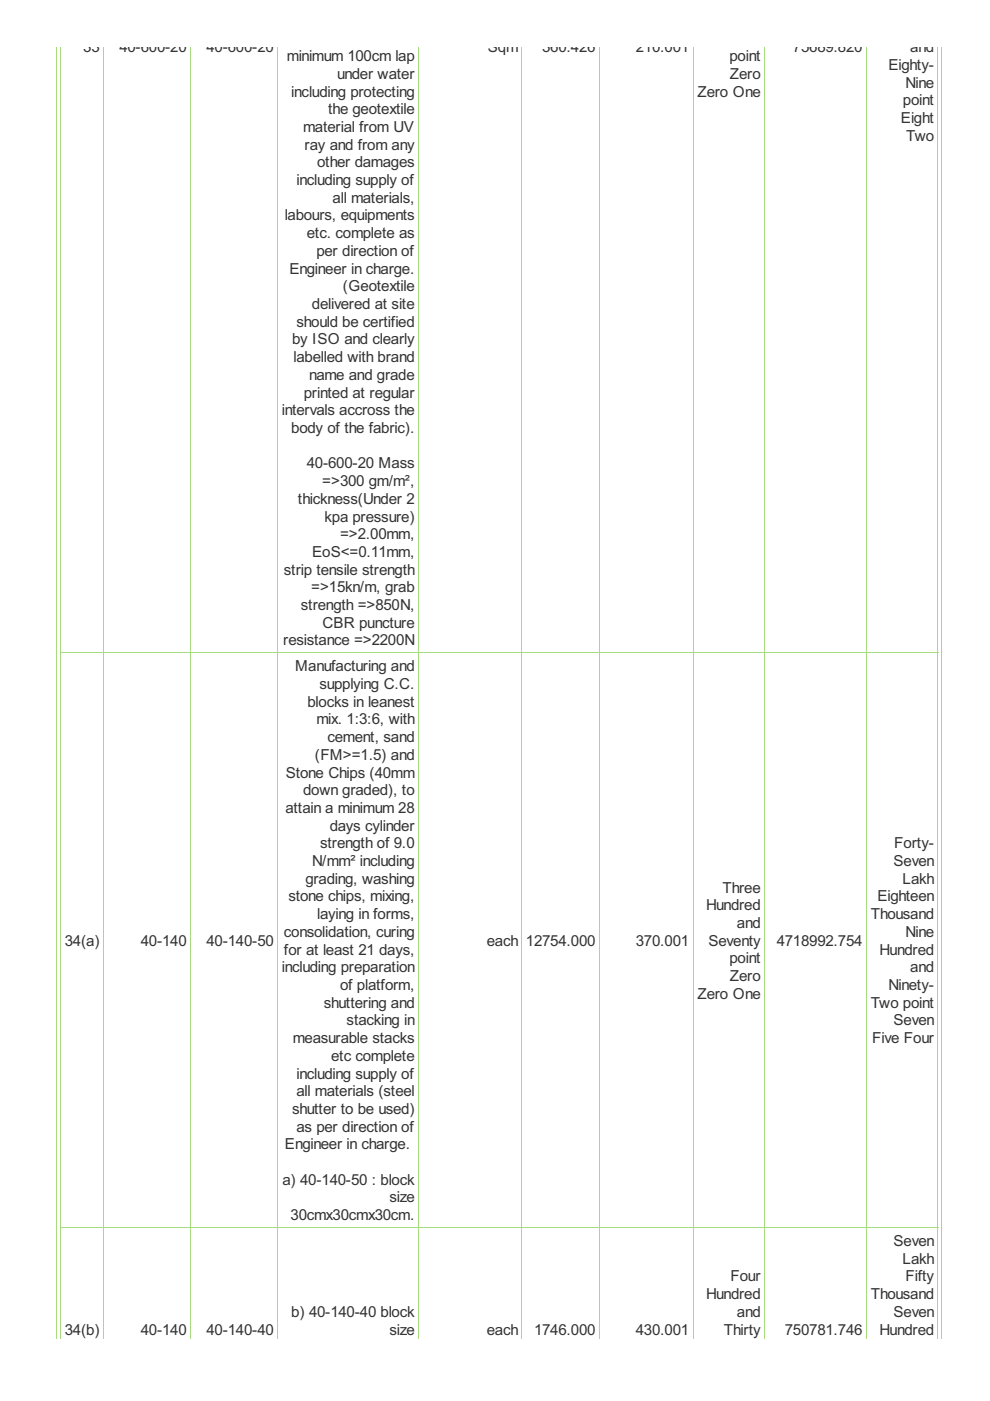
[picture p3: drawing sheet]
<svg xmlns="http://www.w3.org/2000/svg" width="210mm" height="297mm" viewBox="0 0 210 297" stroke-linecap="round" stroke-linejoin="round" font-family="sans-serif">
<defs><g id="words">
<g font-size="3.6" fill="#333">
<text x="17.7" y="11.1">33</text>
<text x="25.3" y="11.1">40-600-20</text>
<text x="43.8" y="11.1">40-600-20</text>
<text x="103.4" y="11.1">Sqm</text>
<text x="114.9" y="11.1">360.426</text>
<text x="134.8" y="11.1">210.001</text>
<text x="168.1" y="11.1">75689.820</text>
<text x="193" y="11.1">and</text>
<text x="60.8" y="13">minimum 100cm lap</text>
<text x="71.5" y="16.7">under water</text>
<text x="154.7" y="13">point</text>
<text x="154.7" y="16.7">Zero</text>
<text x="188.4" y="14.8">Eighty-</text>
<text x="61.8" y="20.5">including protecting</text>
<text x="147.9" y="20.5">Zero One</text>
<text x="191.4" y="22.3">point</text>
<text x="192" y="18.6">Nine</text>
<text x="64.3" y="28">material from UV</text>
<text x="69.6" y="24.2">the geotextile</text>
<text x="191" y="26.1">Eight</text>
<text x="192.1" y="29.9">Two</text>
<text x="64.6" y="31.7">ray and from any</text>
<text x="67.2" y="35.5">other damages</text>
<text x="62.9" y="39.2">including supply of</text>
<text x="60.4" y="46.7">labours, equipments</text>
<text x="70.5" y="43">all materials,</text>
<text x="65.1" y="50.5">etc. complete as</text>
<text x="61.4" y="58">Engineer in charge.</text>
<text x="67.1" y="54.3">per direction of</text>
<text x="66.1" y="65.5">delivered at site</text>
<text x="72.7" y="61.8">(Geotextile</text>
<text x="62.9" y="69.3">should be certified</text>
<text x="61.9" y="73">by ISO and clearly</text>
<text x="62.2" y="76.8">labelled with brand</text>
<text x="65.5" y="80.5">name and grade</text>
<text x="59.7" y="88">intervals accross the</text>
<text x="64.4" y="84.3">printed at regular</text>
<text x="61.8" y="91.8">body of the fabric).</text>
<text x="65.1" y="99.3">40-600-20 Mass</text>
<text x="63.2" y="106.8">thickness(Under 2</text>
<text x="68.3" y="103.1">=&gt;300 gm/m²,</text>
<text x="68.8" y="110.6">kpa pressure)</text>
<text x="66.2" y="118.1">EoS&lt;=0.11mm,</text>
<text x="72.1" y="114.3">=&gt;2.00mm,</text>
<text x="60.2" y="121.8">strip tensile strength</text>
<text x="66" y="125.6">=&gt;15kn/m, grab</text>
<text x="63.8" y="129.3">strength =&gt;850N,</text>
<text x="60" y="136.8">resistance =&gt;2200N</text>
<text x="68.4" y="133.1">CBR puncture</text>
<text x="62.6" y="142.3">Manufacturing and</text>
<text x="65.2" y="149.8">blocks in leanest</text>
<text x="67.7" y="146.1">supplying C.C.</text>
<text x="67.1" y="153.6">mix. 1:3:6, with</text>
<text x="66.8" y="161.1">(FM&gt;=1.5) and</text>
<text x="69.4" y="157.3">cement, sand</text>
<text x="60.6" y="164.8">Stone Chips (40mm</text>
<text x="60.5" y="172.4">attain a minimum 28</text>
<text x="64.3" y="168.6">down graded), to</text>
<text x="67.9" y="179.9">strength of 9.0</text>
<text x="69.9" y="176.1">days cylinder</text>
<text x="189.6" y="179.9">Forty-</text>
<text x="66.2" y="183.6">N/mm² including</text>
<text x="189.5" y="183.6">Seven</text>
<text x="61.1" y="191.1">stone chips, mixing,</text>
<text x="64.7" y="187.4">grading, washing</text>
<text x="153.2" y="189.2">Three</text>
<text x="186" y="191.1">Eighteen</text>
<text x="191.3" y="187.4">Lakh</text>
<text x="67.2" y="194.9">laying in forms,</text>
<text x="149.7" y="193">Hundred</text>
<text x="156.2" y="196.8">and</text>
<text x="184.6" y="194.9">Thousand</text>
<text x="13.7" y="200.5">34(a)</text>
<text x="29.9" y="200.5">40-140</text>
<text x="43.8" y="200.5">40-140-50</text>
<text x="60.2" y="198.6">consolidation, curing</text>
<text x="60.2" y="202.4">for at least 21 days,</text>
<text x="103.2" y="200.5">each</text>
<text x="111.5" y="200.5">12754.000</text>
<text x="134.8" y="200.5">370.001</text>
<text x="150.2" y="200.5">Seventy</text>
<text x="164.7" y="200.5">4718992.754</text>
<text x="186.5" y="202.4">Hundred</text>
<text x="192" y="198.6">Nine</text>
<text x="59.7" y="206.1">including preparation</text>
<text x="72.1" y="209.9">of platform,</text>
<text x="154.7" y="204.3">point</text>
<text x="154.7" y="208">Zero</text>
<text x="188.4" y="209.9">Ninety-</text>
<text x="193" y="206.1">and</text>
<text x="68.6" y="213.7">shuttering and</text>
<text x="147.9" y="211.8">Zero One</text>
<text x="184.6" y="213.7">Two point</text>
<text x="62.1" y="221.2">measurable stacks</text>
<text x="73.5" y="217.4">stacking in</text>
<text x="184.9" y="221.2">Five Four</text>
<text x="189.5" y="217.4">Seven</text>
<text x="70.2" y="224.9">etc complete</text>
<text x="62.9" y="228.7">including supply of</text>
<text x="62.9" y="232.4">all materials (steel</text>
<text x="61.9" y="236.2">shutter to be used)</text>
<text x="62.9" y="239.9">as per direction of</text>
<text x="60.4" y="243.7">Engineer in charge.</text>
<text x="59.9" y="251.2">a) 40-140-50 : block</text>
<text x="82.6" y="254.9">size</text>
<text x="61.6" y="258.7">30cmx30cmx30cm.</text>
<text x="189.5" y="264.2">Seven</text>
<text x="191.3" y="267.9">Lakh</text>
<text x="149.7" y="275.4">Hundred</text>
<text x="154.9" y="271.7">Four</text>
<text x="184.6" y="275.4">Thousand</text>
<text x="192" y="271.7">Fifty</text>
<text x="61.8" y="279.2">b) 40-140-40 block</text>
<text x="156.2" y="279.2">and</text>
<text x="189.5" y="279.2">Seven</text>
<text x="13.7" y="282.9">34(b)</text>
<text x="29.9" y="282.9">40-140</text>
<text x="43.8" y="282.9">40-140-40</text>
<text x="82.6" y="282.9">size</text>
<text x="103.2" y="282.9">each</text>
<text x="113.2" y="282.9">1746.000</text>
<text x="134.8" y="282.9">430.001</text>
<text x="153.5" y="282.9">Thirty</text>
<text x="166.4" y="282.9">750781.746</text>
<text x="186.5" y="282.9">Hundred</text>
</g>
</g></defs>
<g fill="none" stroke="#a8da7f" stroke-width=".21">
<path d="M11.9 9.9v273.9M12.9 9.9v273.9M22 9.9v273.9M40.4 9.9v273.9M58.9 9.9v273.9M88.7 9.9v273.9M110.6 9.9v273.9M127.1 9.9v273.9M146.9 9.9v273.9M162.1 9.9v273.9M183.7 9.9v273.9M198.9 9.9v273.9"/>
<path d="M199.7 9.9v273.9M12.8 138.3h186.1M12.8 260.2h186.1"/>
</g>
<use href="#words"/>
</svg>
